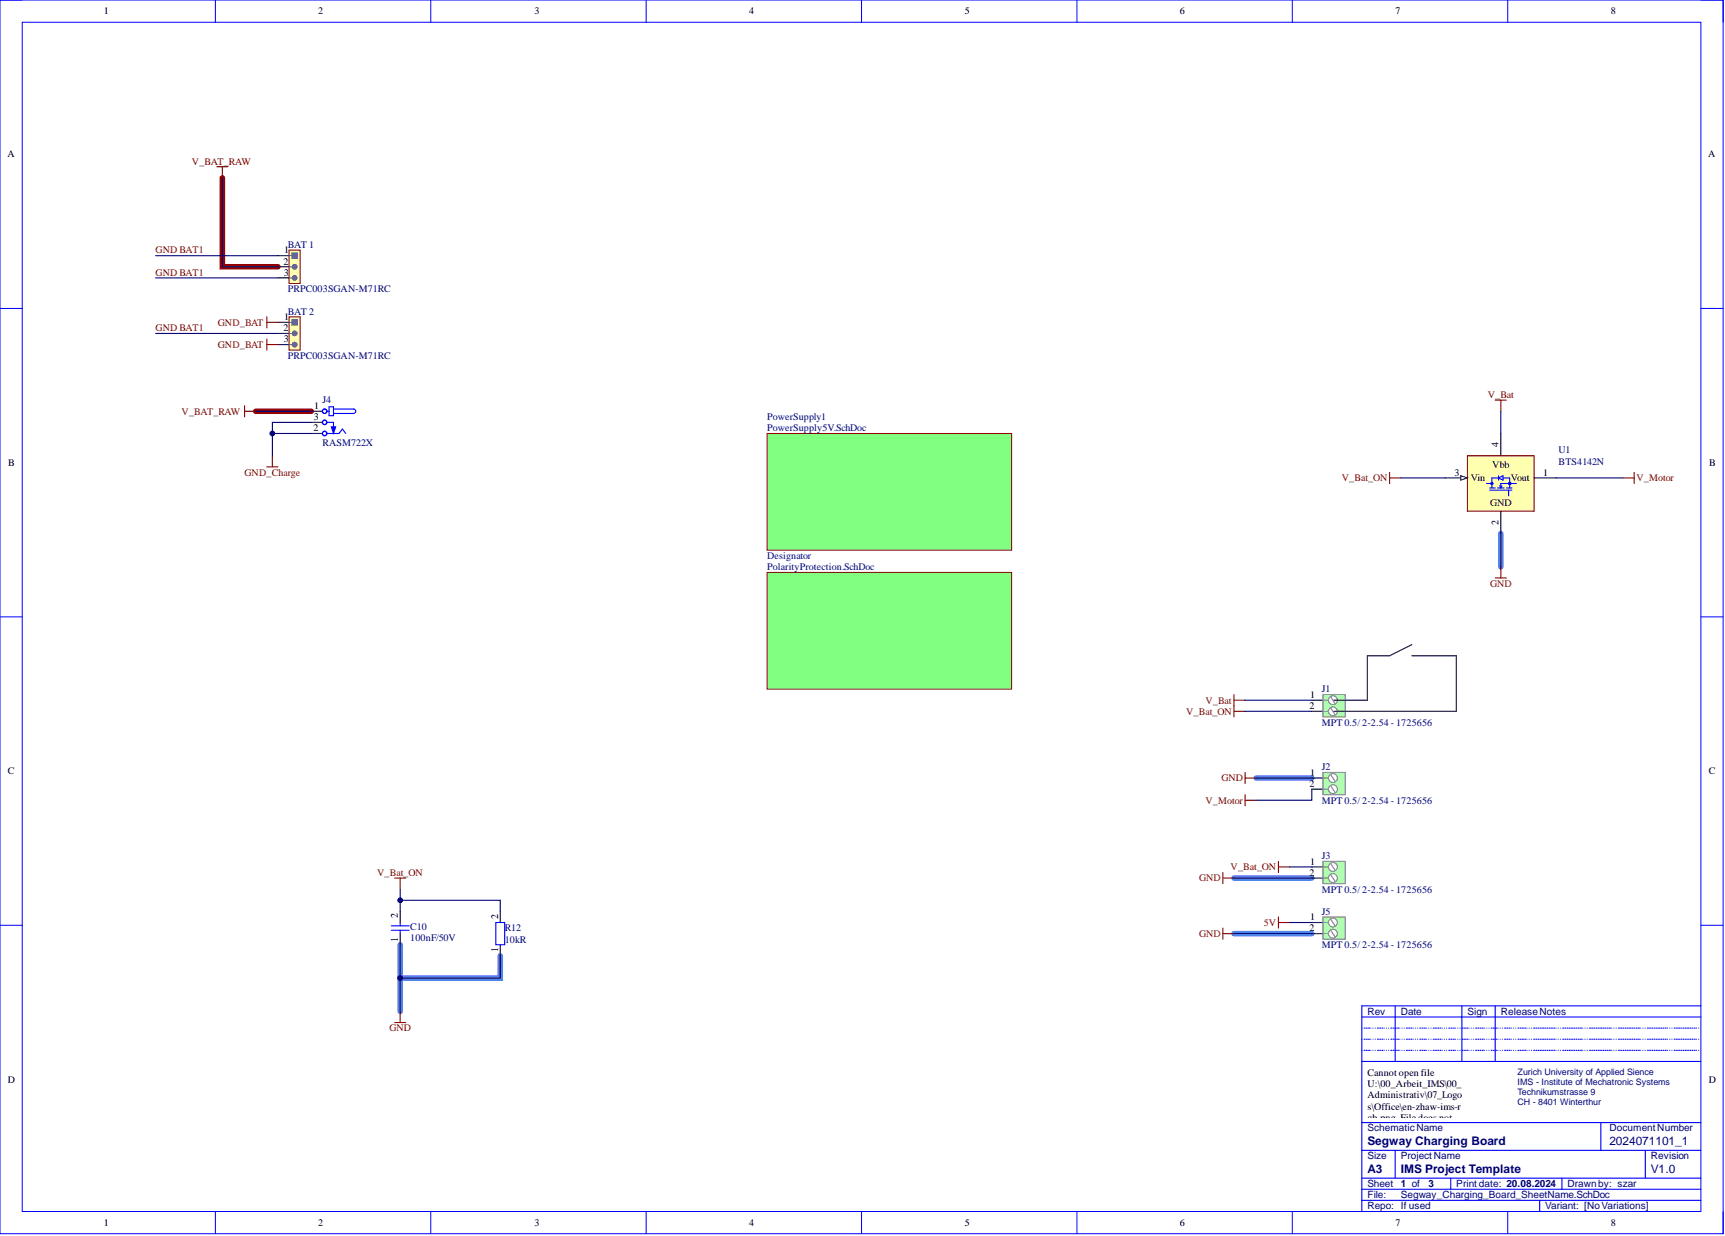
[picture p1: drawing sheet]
<svg xmlns="http://www.w3.org/2000/svg" width="393mm" height="282mm" viewBox="0 0 393 282" stroke-linecap="round" stroke-linejoin="round" font-family="sans-serif">
<defs><g id="words">
<g font-size="2.7" fill="#000080">
<text x="311.8" y="261.2">Segway Charging Board</text>
<text x="367" y="261.2">2024071101_1</text>
<text x="311.8" y="267.6">A3</text>
<text x="319.4" y="267.5">IMS Project Template</text>
<text x="376.4" y="267.5">V1.0</text>
</g>
<g font-size="2.3">
<text x="23.7" y="3.3">1</text>
<text x="72.6" y="3.3">2</text>
<text x="121.8" y="3.3">3</text>
<text x="170.9" y="3.3">4</text>
<text x="220" y="3.3">5</text>
<text x="269" y="3.3">6</text>
<text x="318.2" y="3.3">7</text>
<text x="367.3" y="3.3">8</text>
<text x="1.7" y="35.9">A</text>
<text x="389.5" y="35.9">A</text>
<text x="64.8" y="57.8">1</text>
<text x="64.6" y="60.3">2</text>
<text x="64.7" y="62.9">3</text>
<text x="64.6" y="75.5">2</text>
<text x="64.8" y="73">1</text>
<text x="64.7" y="78.1">3</text>
<text x="71.6" y="95.8">3</text>
<text x="71.7" y="93.3">1</text>
<text x="71.5" y="98.3">2</text>
<text x="341.7" y="101.9" transform="rotate(-90 341.7 101.9)">4</text>
<text x="1.9" y="106.3">B</text>
<text x="340.3" y="106.7">Vbb</text>
<text x="389.7" y="106.3">B</text>
<text x="331.7" y="108.5">3</text>
<text x="335.4" y="109.8">Vin</text>
<text x="344.5" y="109.8">Vout</text>
<text x="351.9" y="108.5">1</text>
<text x="339.8" y="115.3">GND</text>
<text x="341.7" y="119.6" transform="rotate(-90 341.7 119.6)">2</text>
<text x="298.6" y="161.7">2</text>
<text x="298.8" y="159.2">1</text>
<text x="1.8" y="176.6">C</text>
<text x="298.6" y="179.5">2</text>
<text x="298.8" y="176.9">1</text>
<text x="389.6" y="176.6">C</text>
<text x="298.8" y="197.2">1</text>
<text x="298.6" y="199.7">2</text>
<text x="90.8" y="209.4" transform="rotate(-90 90.8 209.4)">2</text>
<text x="113.6" y="209.6" transform="rotate(-90 113.6 209.6)">2</text>
<text x="298.8" y="209.9">1</text>
<text x="90.8" y="214.8" transform="rotate(-90 90.8 214.8)">1</text>
<text x="298.6" y="212.4">2</text>
<text x="113.6" y="217.1" transform="rotate(-90 113.6 217.1)">1</text>
<text x="311.8" y="245.4">Cannot open file</text>
<text x="1.8" y="247">D</text>
<text x="311.8" y="248">U:\00_Arbeit_IMS\00_</text>
<text x="311.8" y="250.5">Administrativ\07_Logo</text>
<text x="389.6" y="247">D</text>
<text x="311.8" y="253">s\Office\en-zhaw-ims-r</text>
<text x="311.8" y="255.6">gb.png. File does not</text>
<text x="311.8" y="258.1">exist.</text>
<text x="23.7" y="279.6">1</text>
<text x="72.6" y="279.6">2</text>
<text x="121.8" y="279.6">3</text>
<text x="170.9" y="279.6">4</text>
<text x="220" y="279.6">5</text>
<text x="269" y="279.6">6</text>
<text x="318.2" y="279.6">7</text>
<text x="367.3" y="279.6">8</text>
</g>
<g font-size="2.3" fill="#800000">
<text x="43.8" y="37.5">V_BAT_RAW</text>
<text x="35.5" y="57.8">GND BAT1</text>
<text x="35.5" y="62.9">GND BAT1</text>
<text x="35.5" y="75.5">GND BAT1</text>
<text x="49.7" y="74.3">GND_BAT</text>
<text x="49.7" y="79.3">GND_BAT</text>
<text x="41.4" y="94.5">V_BAT_RAW</text>
<text x="339.3" y="90.7">V_Bat</text>
<text x="55.8" y="108.5">GND_Charge</text>
<text x="306" y="109.8">V_Bat_ON</text>
<text x="373.1" y="109.8">V_Motor</text>
<text x="339.8" y="133.8">GND</text>
<text x="274.9" y="160.4">V_Bat</text>
<text x="270.5" y="163">V_Bat_ON</text>
<text x="278.5" y="178.2">GND</text>
<text x="274.9" y="183.3">V_Motor</text>
<text x="86" y="199.7">V_Bat_ON</text>
<text x="273.4" y="201">GND</text>
<text x="280.6" y="198.5">V_Bat_ON</text>
<text x="273.4" y="213.7">GND</text>
<text x="288.2" y="211.1">5V</text>
<text x="88.8" y="235.2">GND</text>
</g>
<g font-size="2.3" fill="#000080">
<text x="65.7" y="56.5">BAT 1</text>
<text x="65.7" y="71.7">BAT 2</text>
<text x="65.7" y="66.7">PRPC003SGAN-M71RC</text>
<text x="65.7" y="81.9">PRPC003SGAN-M71RC</text>
<text x="73.5" y="92">J4</text>
<text x="174.9" y="95.8">PowerSupply1</text>
<text x="73.5" y="101.6">RASM722X</text>
<text x="174.9" y="98.3">PowerSupply5V.SchDoc</text>
<text x="355.4" y="103.4">U1</text>
<text x="355.4" y="106">BTS4142N</text>
<text x="174.9" y="127.5">Designator</text>
<text x="174.9" y="130">PolarityProtection.SchDoc</text>
<text x="301.4" y="157.9">J1</text>
<text x="301.4" y="165.5">MPT 0.5/ 2-2.54 - 1725656</text>
<text x="301.4" y="175.7">J2</text>
<text x="301.4" y="183.3">MPT 0.5/ 2-2.54 - 1725656</text>
<text x="301.4" y="195.9">J3</text>
<text x="301.4" y="203.5">MPT 0.5/ 2-2.54 - 1725656</text>
<text x="301.4" y="208.6">J5</text>
<text x="93.5" y="212.2">C10</text>
<text x="93.5" y="214.7">100nF/50V</text>
<text x="115.1" y="212.4">R12</text>
<text x="115.1" y="214.9">10kR</text>
<text x="301.4" y="216.2">MPT 0.5/ 2-2.54 - 1725656</text>
<text x="311.8" y="231.4">Rev</text>
<text x="319.4" y="231.4">Date</text>
<text x="334.6" y="231.4">Sign</text>
<text x="342.2" y="231.4">ReleaseNotes</text>
<text x="311.8" y="258">SchematicName</text>
<text x="367" y="258">DocumentNumber</text>
<text x="311.8" y="264.4">Size</text>
<text x="319.4" y="264.4">ProjectName</text>
<text x="376.4" y="264.4">Revision</text>
<text x="311.8" y="273.2">File:</text>
<text x="311.8" y="270.7">Sheet</text>
<text x="311.8" y="275.8">Repo: If used</text>
<text x="319.4" y="270.7">1 of</text>
<text x="319.4" y="273.2">Segway_Charging_Board_SheetName.SchDoc</text>
<text x="325.7" y="270.7">3</text>
<text x="332.1" y="270.7">Print date: 20.08.2024</text>
<text x="352.4" y="275.8">Variant: [NoVariations]</text>
<text x="357.4" y="270.7">Drawnby: szar</text>
</g>
<g font-size="2" fill="#000080">
<text x="346" y="245.2">Zurich University of Applied Sience</text>
<text x="346" y="247.5">IMS - Institute of Mechatronic Systems</text>
<text x="346" y="249.8">Technikumstrasse 9</text>
<text x="346" y="252">CH - 8401 Winterthur</text>
</g>
</g></defs>
<g fill="none" stroke="#00f" stroke-width=".23">
<path d="M0 0h392.9v281.3h-392.9zM0 0h5.1M5.1 5.1h382.7v271.2h-382.7zM49.1 0v5.1M98.2 0v5.1M147.3 0v5.1M196.5 0v5.1M245.6 0v5.1M294.7 0v5.1M343.8 0v5.1M387.8 0h5.1v5.1M0 70.3h5.1"/>
<path d="M387.8 70.3h5.1M0 140.7h5.1M387.8 140.7h5.1M0 211h5.1M387.8 211h5.1M49.1 276.3v5M98.2 276.3v5M147.3 276.3v5M196.5 276.3v5M245.6 276.3v5M294.7 276.3v5M343.8 276.3v5"/>
<path d="M392.9 276.3v5"/>
</g>
<path d="M50.7 40.6v20.2h12.7M58.3 93.8h12.7" fill="none" stroke="#980000" stroke-width="1.3"/>
<path d="M342.2 121.7v7.6M286.5 177.4h12.6M91.3 215.4v7.7M114.1 218v5.1h-22.8v7.6M281.4 200.2h17.7M281.4 212.9h17.7" fill="none" stroke="#4a86e8" stroke-width="1.3"/>
<g fill="none" stroke="#00f" stroke-width=".25">
<path d="M74.5 98.9h2.8l.8-1.1 .7 1.1M74.5 96.3h1.5v2M310.5 239.5h.1M310.5 237h.1M310.5 234.5h.1M310.5 231.9h77.3M311.1 239.5h.1M311.1 237h.1M311.1 234.5h.1M311.6 239.5h.1M311.6 237h.1M311.6 234.5h.1"/>
<path d="M312.1 239.5h.1M312.1 237h.1M312.1 234.5h.1M312.6 239.5h.1M312.6 237h.1M312.6 234.5h.1M313.1 239.5h.1M313.1 237h.1M313.1 234.5h.1M313.6 239.5h.1M313.6 237h.1M313.6 234.5h.1"/>
<path d="M314.1 239.5h.1M314.1 237h.1M314.1 234.5h.1M314.6 239.5h.1M314.6 237h.1M314.6 234.5h.1M315.1 239.5h.1M315.1 237h.1M315.1 234.5h.1M315.6 239.5h.1M315.6 237h.1M315.6 234.5h.1"/>
<path d="M316.1 239.5h.1M316.1 237h.1M316.1 234.5h.1M316.6 239.5h.1M316.6 237h.1M316.6 234.5h.1M317.2 239.5h.1M317.2 237h.1M317.2 234.5h.1M317.7 239.5h.1M317.7 237h.1M317.7 234.5h.1"/>
<path d="M318.1 229.4v12.7M318.2 239.5h.1M318.2 237h.1M318.2 234.5h.1M318.7 239.5h.1M318.7 237h.1M318.7 234.5h.1M319.2 239.5h.1M319.2 237h.1M319.2 234.5h.1M319.7 239.5h.1M319.7 237h.1"/>
<path d="M319.7 234.5h.1M320.2 239.5h.1M320.2 237h.1M320.2 234.5h.1M320.7 239.5h.1M320.7 237h.1M320.7 234.5h.1M321.2 239.5h.1M321.2 237h.1M321.2 234.5h.1M321.7 239.5h.1M321.7 237h.1"/>
<path d="M321.7 234.5h.1M322.2 239.5h.1M322.2 237h.1M322.2 234.5h.1M322.7 239.5h.1M322.7 237h.1M322.7 234.5h.1M323.2 239.5h.1M323.2 237h.1M323.2 234.5h.1M323.8 239.5h.1M323.8 237h.1"/>
<path d="M323.8 234.5h.1M324.3 239.5h.1M324.3 237h.1M324.3 234.5h.1M324.8 239.5h.1M324.8 237h.1M324.8 234.5h.1M325.3 239.5h.1M325.3 237h.1M325.3 234.5h.1M325.8 239.5h.1M325.8 237h.1"/>
<path d="M325.8 234.5h.1M326.3 239.5h.1M326.3 237h.1M326.3 234.5h.1M326.8 239.5h.1M326.8 237h.1M326.8 234.5h.1M327.3 239.5h.1M327.3 237h.1M327.3 234.5h.1M327.8 239.5h.1M327.8 237h.1"/>
<path d="M327.8 234.5h.1M328.3 239.5h.1M328.3 237h.1M328.3 234.5h.1M328.8 239.5h.1M328.8 237h.1M328.8 234.5h.1M329.4 239.5h.1M329.4 237h.1M329.4 234.5h.1M329.9 239.5h.1M329.9 237h.1"/>
<path d="M329.9 234.5h.1M330.4 239.5h.1M330.4 237h.1M330.4 234.5h.1M330.9 239.5h.1M330.9 237h.1M330.9 234.5h.1M331.4 239.5h.1M331.4 237h.1M331.4 234.5h.1M331.9 239.5h.1M331.9 237h.1"/>
<path d="M331.9 234.5h.1M332.4 239.5h.1M332.4 237h.1M332.4 234.5h.1M332.9 239.5h.1M332.9 237h.1M332.9 234.5h.1M333.3 229.4v12.7M333.4 239.5h.1M333.4 237h.1M333.4 234.5h.1M333.9 239.5h.1"/>
<path d="M333.9 237h.1M333.9 234.5h.1M334.4 239.5h.1M334.4 237h.1M334.4 234.5h.1M335 239.5h.1M335 237h.1M335 234.5h.1M335.5 239.5h.1M335.5 237h.1M335.5 234.5h.1M336 239.5h.1"/>
<path d="M336 237h.1M336 234.5h.1M336.5 239.5h.1M336.5 237h.1M336.5 234.5h.1M337 239.5h.1M337 237h.1M337 234.5h.1M337.5 239.5h.1M337.5 237h.1M337.5 234.5h.1M338 239.5h.1"/>
<path d="M338 237h.1M338 234.5h.1M338.5 239.5h.1M338.5 237h.1M338.5 234.5h.1M339 239.5h.1M339 237h.1M339 234.5h.1M339.5 239.5h.1M339.5 237h.1M339.5 234.5h.1M340 239.5h.1"/>
<path d="M340 237h.1M340 234.5h.1M340.6 239.5h.1M340.6 237h.1M340.6 234.5h.1M341 229.4v12.7M341.1 239.5h.1M341.1 237h.1M341.1 234.5h.1M341.6 239.5h.1M341.6 237h.1M341.6 234.5h.1"/>
<path d="M342.1 239.5h.1M342.1 237h.1M342.1 234.5h.1M342.6 239.5h.1M342.6 237h.1M342.6 234.5h.1M343.1 239.5h.1M343.1 237h.1M343.1 234.5h.1M343.6 239.5h.1M343.6 237h.1M343.6 234.5h.1"/>
<path d="M344.1 239.5h.1M344.1 237h.1M344.1 234.5h.1M344.6 239.5h.1M344.6 237h.1M344.6 234.5h.1M345.1 239.5h.1M345.1 237h.1M345.1 234.5h.1M345.6 239.5h.1M345.6 237h.1M345.6 234.5h.1"/>
<path d="M346.1 239.5h.1M346.1 237h.1M346.1 234.5h.1M346.7 239.5h.1M346.7 237h.1M346.7 234.5h.1M347.2 239.5h.1M347.2 237h.1M347.2 234.5h.1M347.7 239.5h.1M347.7 237h.1M347.7 234.5h.1"/>
<path d="M348.2 239.5h.1M348.2 237h.1M348.2 234.5h.1M348.7 239.5h.1M348.7 237h.1M348.7 234.5h.1M349.2 239.5h.1M349.2 237h.1M349.2 234.5h.1M349.7 239.5h.1M349.7 237h.1M349.7 234.5h.1"/>
<path d="M350.2 239.5h.1M350.2 237h.1M350.2 234.5h.1M350.7 239.5h.1M350.7 237h.1M350.7 234.5h.1M351.2 239.5h.1M351.2 237h.1M351.2 234.5h.1M351.7 239.5h.1M351.7 237h.1M351.7 234.5h.1"/>
<path d="M352.3 239.5h.1M352.3 237h.1M352.3 234.5h.1M352.8 239.5h.1M352.8 237h.1M352.8 234.5h.1M353.3 239.5h.1M353.3 237h.1M353.3 234.5h.1M353.8 239.5h.1M353.8 237h.1M353.8 234.5h.1"/>
<path d="M354.3 239.5h.1M354.3 237h.1M354.3 234.5h.1M354.8 239.5h.1M354.8 237h.1M354.8 234.5h.1M355.3 239.5h.1M355.3 237h.1M355.3 234.5h.1M355.8 239.5h.1M355.8 237h.1M355.8 234.5h.1"/>
<path d="M356.3 239.5h.1M356.3 237h.1M356.3 234.5h.1M356.8 239.5h.1M356.8 237h.1M356.8 234.5h.1M357.3 239.5h.1M357.3 237h.1M357.3 234.5h.1M357.9 239.5h.1M357.9 237h.1M357.9 234.5h.1"/>
<path d="M358.4 239.5h.1M358.4 237h.1M358.4 234.5h.1M358.9 239.5h.1M358.9 237h.1M358.9 234.5h.1M359.4 239.5h.1M359.4 237h.1M359.4 234.5h.1M359.9 239.5h.1M359.9 237h.1M359.9 234.5h.1"/>
<path d="M360.4 239.5h.1M360.4 237h.1M360.4 234.5h.1M360.9 239.5h.1M360.9 237h.1M360.9 234.5h.1M361.4 239.5h.1M361.4 237h.1M361.4 234.5h.1M361.9 239.5h.1M361.9 237h.1M361.9 234.5h.1"/>
<path d="M362.4 239.5h.1M362.4 237h.1M362.4 234.5h.1M362.9 239.5h.1M362.9 237h.1M362.9 234.5h.1M363.5 239.5h.1M363.5 237h.1M363.5 234.5h.1M364 239.5h.1M364 237h.1M364 234.5h.1"/>
<path d="M364.5 239.5h.1M364.5 237h.1M364.5 234.5h.1M365 239.5h.1M365 237h.1M365 234.5h.1M365.5 239.5h.1M365.5 237h.1M365.5 234.5h.1M366 239.5h.1M366 237h.1M366 234.5h.1"/>
<path d="M366.5 239.5h.1M366.5 237h.1M366.5 234.5h.1M367 239.5h.1M367 237h.1M367 234.5h.1M367.5 239.5h.1M367.5 237h.1M367.5 234.5h.1M368 239.5h.1M368 237h.1M368 234.5h.1"/>
<path d="M368.5 239.5h.1M368.5 237h.1M368.5 234.5h.1M369 239.5h.1M369 237h.1M369 234.5h.1M369.6 239.5h.1M369.6 237h.1M369.6 234.5h.1M370.1 239.5h.1M370.1 237h.1M370.1 234.5h.1"/>
<path d="M370.6 239.5h.1M370.6 237h.1M370.6 234.5h.1M371.1 239.5h.1M371.1 237h.1M371.1 234.5h.1M371.6 239.5h.1M371.6 237h.1M371.6 234.5h.1M372.1 239.5h.1M372.1 237h.1M372.1 234.5h.1"/>
<path d="M372.6 239.5h.1M372.6 237h.1M372.6 234.5h.1M373.1 239.5h.1M373.1 237h.1M373.1 234.5h.1M373.6 239.5h.1M373.6 237h.1M373.6 234.5h.1M374.1 239.5h.1M374.1 237h.1M374.1 234.5h.1"/>
<path d="M374.6 239.5h.1M374.6 237h.1M374.6 234.5h.1M375.1 239.5h.1M375.1 237h.1M375.1 234.5h.1M375.7 239.5h.1M375.7 237h.1M375.7 234.5h.1M376.2 239.5h.1M376.2 237h.1M376.2 234.5h.1"/>
<path d="M376.7 239.5h.1M376.7 237h.1M376.7 234.5h.1M377.2 239.5h.1M377.2 237h.1M377.2 234.5h.1M377.7 239.5h.1M377.7 237h.1M377.7 234.5h.1M378.2 239.5h.1M378.2 237h.1M378.2 234.5h.1"/>
<path d="M378.7 239.5h.1M378.7 237h.1M378.7 234.5h.1M379.2 239.5h.1M379.2 237h.1M379.2 234.5h.1M379.7 239.5h.1M379.7 237h.1M379.7 234.5h.1M380.2 239.5h.1M380.2 237h.1M380.2 234.5h.1"/>
<path d="M380.7 239.5h.1M380.7 237h.1M380.7 234.5h.1M381.2 239.5h.1M381.2 237h.1M381.2 234.5h.1M381.8 239.5h.1M381.8 237h.1M381.8 234.5h.1M382.3 239.5h.1M382.3 237h.1M382.3 234.5h.1"/>
<path d="M382.8 239.5h.1M382.8 237h.1M382.8 234.5h.1M383.3 239.5h.1M383.3 237h.1M383.3 234.5h.1M383.8 239.5h.1M383.8 237h.1M383.8 234.5h.1M384.3 239.5h.1M384.3 237h.1M384.3 234.5h.1"/>
<path d="M384.8 239.5h.1M384.8 237h.1M384.8 234.5h.1M385.3 239.5h.1M385.3 237h.1M385.3 234.5h.1M385.8 239.5h.1M385.8 237h.1M385.8 234.5h.1M386.3 239.5h.1M386.3 237h.1M386.3 234.5h.1"/>
<path d="M386.8 239.5h.1M386.8 237h.1M386.8 234.5h.1M387.3 239.5h.1M387.3 237h.1M387.3 234.5h.1M387.8 229.4h-77.3v46.9M310.5 256h77.3M310.5 242.1h77.3M365 256v6.3M310.5 271.2h77.3M310.5 268.7h77.3"/>
<path d="M310.5 262.3h77.3M310.5 273.7h77.3M318.1 262.3v6.4M330.8 268.7v2.5M351.1 273.7v2.6M356.2 268.7v2.5M375.2 262.3v6.4"/>
<circle cx="74" cy="96.3" r=".51"/>
<circle cx="74" cy="98.9" r=".51"/>
<circle cx="74" cy="93.8" r=".51"/>
</g>
<path d="M71 93.8h2.5M71 98.9h2.5M71 96.3h2.5" fill="none" stroke="#000" stroke-width=".25"/>
<path d="M75.5 97.3h1.1l-.6 1.6z" fill="#00f"/>
<path d="M75.5 97.3h1.1l-.6 1.6z" fill="none" stroke="#00f" stroke-width=".23"/>
<path d="M74.5 93.8h.5M75 92.8h1v2h-1zM76 93.3h4.6a.51 .51 0 0 1 .5 .5 .51 .51 0 0 1-.5 .5h-4.6" fill="none" stroke="#00f" stroke-width=".25"/>
<path d="M65.9 72.2h2.5v7.6h-2.5z" fill-rule="evenodd" fill="#ffffb0"/>
<path d="M65.9 72.2h2.5v7.6h-2.5z" fill="none" stroke="#800000" stroke-width=".23"/>
<path d="M63.4 73.5h2.5M63.4 76h2.5" fill="none" stroke="#000" stroke-width=".25"/>
<circle cx="67.2" cy="76" r=".25" fill="none" stroke="#666" stroke-width=".76"/>
<path d="M66.5 72.9h1.3v1.2h-1.3z" fill-rule="evenodd" fill="#666"/>
<path d="M66.5 72.9h1.3v1.2h-1.3z" fill="none" stroke="#666" stroke-width=".23"/>
<path d="M65.9 73.5h.8M65.9 76h.8M65.9 78.6h.8" fill="none" stroke="#666" stroke-width=".25"/>
<path d="M63.4 78.6h2.5" fill="none" stroke="#000" stroke-width=".25"/>
<circle cx="67.2" cy="78.6" r=".25" fill="none" stroke="#666" stroke-width=".76"/>
<path d="M65.9 57h2.5v7.6h-2.5z" fill-rule="evenodd" fill="#ffffb0"/>
<path d="M65.9 57h2.5v7.6h-2.5z" fill="none" stroke="#800000" stroke-width=".23"/>
<path d="M63.4 58.3h2.5M63.4 60.8h2.5" fill="none" stroke="#000" stroke-width=".25"/>
<circle cx="67.2" cy="60.8" r=".25" fill="none" stroke="#666" stroke-width=".76"/>
<path d="M66.5 57.7h1.3v1.2h-1.3z" fill-rule="evenodd" fill="#666"/>
<path d="M66.5 57.7h1.3v1.2h-1.3z" fill="none" stroke="#666" stroke-width=".23"/>
<path d="M65.9 58.3h.8M65.9 60.8h.8M65.9 63.4h.8" fill="none" stroke="#666" stroke-width=".25"/>
<path d="M63.4 63.4h2.5" fill="none" stroke="#000" stroke-width=".25"/>
<circle cx="67.2" cy="63.4" r=".25" fill="none" stroke="#666" stroke-width=".76"/>
<path d="M49.4 38h2.6M50.7 38v2.6M60.8 72.2v2.6M60.8 77.3v2.5M60.8 78.6h2.6M60.8 73.5h2.6M55.8 92.5v2.6M55.8 93.8h2.5M341 91.3h2.5M342.2 91.3v2.5M316.9 107.7v2.6M316.9 109h2.5" fill="none" stroke="#800000" stroke-width=".25"/>
<path d="M334.6 103.9h15.2v12.7h-15.2z" fill-rule="evenodd" fill="#ffffb0"/>
<path d="M334.6 103.9h15.2v12.7h-15.2z" fill="none" stroke="#800000" stroke-width=".23"/>
<path d="M329.5 109h5.1M342.2 116.6v5.1M349.8 109h5.1" fill="none" stroke="#000" stroke-width=".25"/>
<path d="M333.1 108.5l1.5 .5-1.5 .5z" fill="#f8fcff"/>
<path d="M333.1 108.5l1.5 .5-1.5 .5z" fill="none" stroke="#000" stroke-width=".23"/>
<path d="M342.2 98.9v5M299.1 159.7h2.6M299.1 162.2h2.6M91.3 207.8v2.6M91.3 212.9v2.5M114.1 207.8v2.6M114.1 215.4v2.6" fill="none" stroke="#000" stroke-width=".25"/>
<g fill="none" stroke="#00f" stroke-width=".25">
<path d="M338.9 110.3h1.3M339.7 111.8h5.1M339.7 111.3h1.3M341.5 111.3h1.5M341.7 109h-1.5v2.3M341.7 108.5v1M341.7 109l1-.5v1zM342 110.8l.2 .5M342.5 110.8l-.3 .5M342.7 109h1.5v2.3M343.5 111.3h1.3M344 111.8v1.2"/>
<path d="M345.8 110.3h-3.6v1M89.2 211.1h4.1M89.2 212.2h4.1M91.3 210.4v.7M91.3 212.2v.7M113.1 210.4h2v5h-2z"/>
<circle cx="340.2" cy="110.3" r=".21"/>
<circle cx="344.2" cy="110.3" r=".25"/>
</g>
<path d="M370.1 109h2.5M372.6 107.7v2.6M341 131.8h2.5M342.2 129.3v2.5M90 200.2h2.5M91.3 200.2v2.6M90 233.2h2.5M91.3 230.7v2.5" fill="none" stroke="#800000" stroke-width=".25"/>
<path d="M301.7 158.4h5v5.1h-5z" fill-rule="evenodd" fill="#b0ffb0"/>
<path d="M301.7 158.4h5v5.1h-5zM301.7 159.7h1.2" fill="none" stroke="#808080" stroke-width=".25"/>
<circle cx="303.9" cy="159.7" r="1.01" fill="#fff"/>
<g fill="none" stroke="#808080" stroke-width=".25">
<path d="M303.4 158.9l1 1.5M301.7 162.2h1.2"/>
<circle cx="303.9" cy="159.7" r="1.01"/>
</g>
<circle cx="303.9" cy="162.2" r="1.01" fill="#fff"/>
<g fill="none" stroke="#808080" stroke-width=".25">
<path d="M303.4 161.5l1 1.5"/>
<circle cx="303.9" cy="162.2" r="1.01"/>
</g>
<path d="M281.4 158.4v5.1M281.4 159.7h2.5M281.4 162.2h2.5" fill="none" stroke="#800000" stroke-width=".25"/>
<path d="M321.9 147l-5 2.5h-5.1v10.2h-7.6M321.9 149.5h10.2v12.7h-27.9M299.1 180h2.6M299.1 177.4h2.6" fill="none" stroke="#000" stroke-width=".25"/>
<path d="M301.7 176.2h5v5h-5z" fill-rule="evenodd" fill="#b0ffb0"/>
<path d="M301.7 176.2h5v5h-5zM301.7 177.4h1.2" fill="none" stroke="#808080" stroke-width=".25"/>
<circle cx="303.9" cy="177.4" r="1.01" fill="#fff"/>
<g fill="none" stroke="#808080" stroke-width=".25">
<path d="M301.7 180h1.2M303.4 176.7l1 1.5"/>
<circle cx="303.9" cy="177.4" r="1.01"/>
</g>
<circle cx="303.9" cy="180" r="1.01" fill="#fff"/>
<g fill="none" stroke="#808080" stroke-width=".25">
<path d="M303.4 179.2l1 1.5"/>
<circle cx="303.9" cy="180" r="1.01"/>
</g>
<path d="M299.1 197.7h2.6M299.1 200.2h2.6" fill="none" stroke="#000" stroke-width=".25"/>
<path d="M301.7 196.4h5v5.1h-5z" fill-rule="evenodd" fill="#b0ffb0"/>
<path d="M301.7 196.4h5v5.1h-5zM301.7 197.7h1.2" fill="none" stroke="#808080" stroke-width=".25"/>
<circle cx="303.9" cy="197.7" r="1.01" fill="#fff"/>
<g fill="none" stroke="#808080" stroke-width=".25">
<path d="M303.4 196.9l1 1.6M301.7 200.2h1.2"/>
<circle cx="303.9" cy="197.7" r="1.01"/>
</g>
<circle cx="303.9" cy="200.2" r="1.01" fill="#fff"/>
<g fill="none" stroke="#808080" stroke-width=".25">
<path d="M303.4 199.5l1 1.5"/>
<circle cx="303.9" cy="200.2" r="1.01"/>
</g>
<path d="M283.9 176.2v2.5M283.9 177.4h2.6M283.9 181.2v2.6M283.9 182.5h2.6M291.5 196.4v2.6M291.5 197.7h2.6" fill="none" stroke="#800000" stroke-width=".25"/>
<path d="M174.9 98.9h55.8v26.6h-55.8z" fill-rule="evenodd" fill="#80ff80"/>
<path d="M174.9 98.9h55.8v26.6h-55.8z" fill="none" stroke="#800000" stroke-width=".23"/>
<path d="M60.8 106.5h2.6M62.1 103.9v2.6" fill="none" stroke="#800000" stroke-width=".25"/>
<path d="M174.9 130.5h55.8v26.7h-55.8z" fill-rule="evenodd" fill="#80ff80"/>
<path d="M174.9 130.5h55.8v26.7h-55.8z" fill="none" stroke="#800000" stroke-width=".23"/>
<path d="M278.8 199v2.5M278.8 200.2h2.6" fill="none" stroke="#800000" stroke-width=".25"/>
<path d="M35.5 58.3h27.9M50.7 40.6v20.2h12.7M35.5 76h27.9M35.5 63.4h27.9M58.3 93.8h12.7M342.2 93.8v5.1M319.4 109h10.1M354.9 109h15.2M342.2 121.7v7.6M91.3 202.8v5" fill="none" stroke="#000080" stroke-width=".25"/>
<circle cx="91.3" cy="205.3" r=".51" fill="#000080"/>
<circle cx="91.3" cy="205.3" r=".51" fill="none" stroke="#000080" stroke-width=".23"/>
<path d="M91.3 205.3h22.8v2.5" fill="none" stroke="#000080" stroke-width=".25"/>
<circle cx="91.3" cy="205.3" r=".51" fill="#000080"/>
<circle cx="91.3" cy="205.3" r=".51" fill="none" stroke="#000080" stroke-width=".23"/>
<path d="M114.1 218v5.1h-22.8v7.6" fill="none" stroke="#000080" stroke-width=".25"/>
<circle cx="91.3" cy="223.1" r=".51" fill="#000080"/>
<circle cx="91.3" cy="223.1" r=".51" fill="none" stroke="#000080" stroke-width=".23"/>
<path d="M91.3 215.4v7.7" fill="none" stroke="#000080" stroke-width=".25"/>
<circle cx="91.3" cy="223.1" r=".51" fill="#000080"/>
<circle cx="91.3" cy="223.1" r=".51" fill="none" stroke="#000080" stroke-width=".23"/>
<path d="M71 98.9h-8.9v5M283.9 159.7h15.2M283.9 162.2h15.2M286.5 177.4h12.6M299.1 180v2.5h-12.6M294.1 197.7h5M281.4 200.2h17.7" fill="none" stroke="#000080" stroke-width=".25"/>
<circle cx="62.1" cy="98.9" r=".51" fill="#000080"/>
<circle cx="62.1" cy="98.9" r=".51" fill="none" stroke="#000080" stroke-width=".23"/>
<path d="M71 96.3h-8.9v2.6" fill="none" stroke="#000080" stroke-width=".25"/>
<circle cx="62.1" cy="98.9" r=".51" fill="#000080"/>
<circle cx="62.1" cy="98.9" r=".51" fill="none" stroke="#000080" stroke-width=".23"/>
<path d="M299.1 212.9h2.6M299.1 210.4h2.6" fill="none" stroke="#000" stroke-width=".25"/>
<path d="M301.7 209.1h5v5.1h-5z" fill-rule="evenodd" fill="#b0ffb0"/>
<path d="M301.7 209.1h5v5.1h-5zM301.7 210.4h1.2" fill="none" stroke="#808080" stroke-width=".25"/>
<circle cx="303.9" cy="210.4" r="1.01" fill="#fff"/>
<g fill="none" stroke="#808080" stroke-width=".25">
<path d="M301.7 212.9h1.2M303.4 209.6l1 1.5"/>
<circle cx="303.9" cy="210.4" r="1.01"/>
</g>
<circle cx="303.9" cy="212.9" r="1.01" fill="#fff"/>
<g fill="none" stroke="#808080" stroke-width=".25">
<path d="M303.4 212.2l1 1.5"/>
<circle cx="303.9" cy="212.9" r="1.01"/>
</g>
<path d="M278.8 211.6v2.6M278.8 212.9h2.6M291.5 209.1v2.5M291.5 210.4h2.6" fill="none" stroke="#800000" stroke-width=".25"/>
<path d="M281.4 212.9h17.7M294.1 210.4h5" fill="none" stroke="#000080" stroke-width=".25"/>
<use href="#words"/>
</svg>
